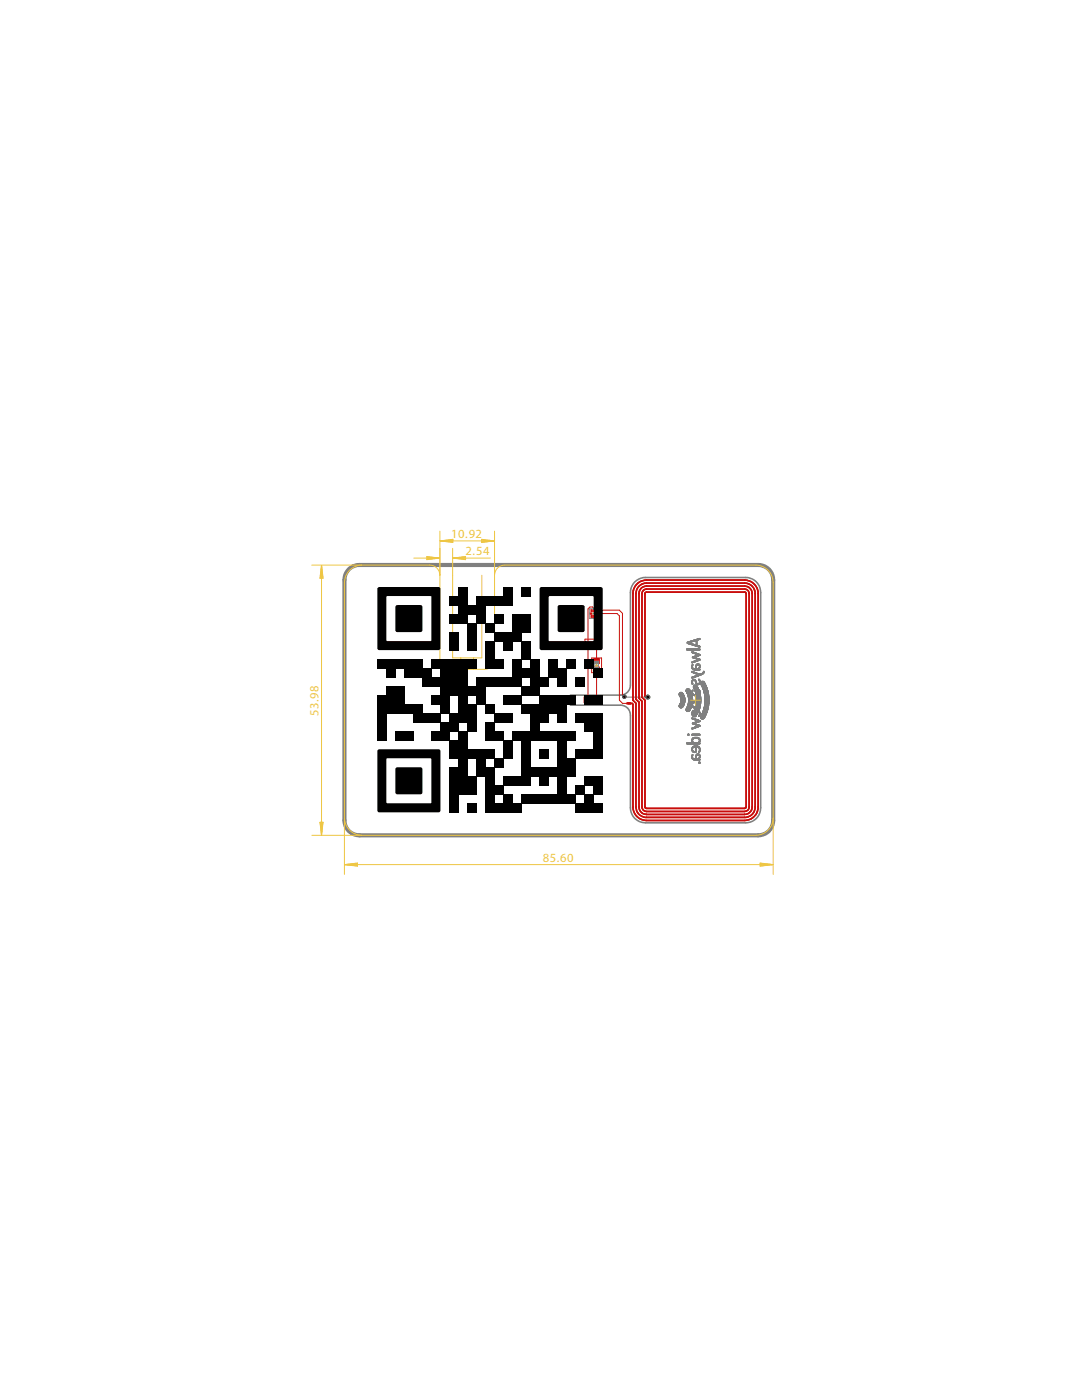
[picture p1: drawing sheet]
<svg xmlns="http://www.w3.org/2000/svg" width="216mm" height="279mm" viewBox="0 0 216 279" stroke-linecap="round" stroke-linejoin="round" font-family="sans-serif">
<defs><g id="words">
<g font-size="2.5" fill="#eec643">
<text x="90" y="107.4">10.92</text>
<text x="92.9" y="110.8">2.54</text>
<text x="63.6" y="142.9" transform="rotate(-90 63.6 142.9)">53.98</text>
<text x="108.3" y="172">85.60</text>
</g>
</g></defs>
<!-- layer: Layer 1 -->
<path d="M148.8 115.3a2.96 2.96 0 0 1 3 2.9v43a2.96 2.96 0 0 1-3 3h-20a3 3 0 0 1-3-3v-18.5a1.95 1.95 0 0 0-2-2h-10M148.8 115.3h-20a3 3 0 0 0-3 2.9v18.5a1.99 1.99 0 0 1-2 2h-10" fill="none" stroke="#808080" stroke-width=".32"/>
<g fill="none" stroke="#808080" stroke-width=".2">
<path d="M137.1 129.5v.2M137.1 128.2v.1M137.1 128.2v.2M137.2 128.1v.3M137.2 129.5v.2M137.3 129.5v.2M137.3 128.1v.4M137.4 128.1v.4M137.4 129.5v.2M137.5 129.5v.2M137.5 128.1v.4M137.5 128.3v.2"/>
<path d="M137.5 128v.2M137.6 128.3v.3M137.6 129.5v.2M137.6 128v.2M137.6 128.4v.2M137.7 128v.2M137.7 128.4v.2M137.7 129.5v.2M137.8 128v.2M137.8 128.4v.2M137.8 129.5v.2M137.9 127.9v.2"/>
<path d="M137.9 128.4v.3M137.9 129.5v.2M138 127.9v.2M138 129.5v.2M138 128.5v.2M138 135.1v.2M138 130.1v.1M138 132.1v.2M138 132.8v.5M138 134v.2M138 135.9v.5M138 137.9v.6"/>
<path d="M138.1 127.9v.2M138.1 128.5v.2M138.1 129.5v.2M138.1 132.1v.2M138.1 135.1v.2M138.1 130.1v.2M138.1 132.7v.7M138.1 134v.2M138.1 135.8v.7M138.1 137.8v.7M138.1 128.5l.1 .2M138.1 130v.3"/>
<path d="M138.1 127.8v.3M138.1 132.6l.1 .9M138.2 131.1v.2M138.2 132.1l-.1 .2M138.2 135.1l-.1 .3M138.2 135.7v.9M138.2 137.7v.9M138.2 128.5v.2M138.2 129.5v.2M138.2 130.1v.2M138.2 134v.2M138.2 127.8v.3"/>
<path d="M138.2 132.1v.2M138.2 132.6v1M138.2 135.1v.2M138.2 137.7v1M138.2 127.8v.2M138.2 133.2v.4M138.2 136.4v.2M138.2 137.7v.3M138.2 138.4v.3M138.2 132.6v.3M138.2 135.6v.4M138.3 128.5v.3"/>
<path d="M138.3 129.5v.2M138.3 130.1v.2M138.3 133.3v.3M138.3 134v.3M138.3 136.4v.2M138.3 137.8v.1M138.3 138.4v.4M138.3 127.8v.2M138.3 132.6v.2M138.3 131.1v.2M138.3 132v.2M138.3 135v.3"/>
<path d="M138.3 135.6v.3M138.3 128.6v.2M138.3 133.4v.2M138.3 138.5v.3M138.3 131v.3M138.3 135.6v.2M138.4 127.8v.2M138.4 128.6v.2M138.4 129.5v.2M138.4 130.1v.3M138.4 131v.3M138.4 133.4v.3"/>
<path d="M138.4 134v.3M138.4 138.5v.3M138.4 132v.2M138.4 135v.3M138.4 135.6v.2M138.4 130.2v.2M138.4 138.6l.1 .2M138.5 127.7l-.1 .3M138.5 131v.3M138.5 134.1v.2M138.5 135l-.1 .2M138.5 127.7v.3"/>
<path d="M138.5 128.6v.2M138.5 129.5v.2M138.5 130.2v.2M138.5 131v.4M138.5 135.6v.2M138.5 138.6v.2M138.5 132v.2M138.5 133.5v.2M138.5 135v.2M138.5 134.1v.3M138.5 131.9v.3M138.6 128.6v.3"/>
<path d="M138.6 129.5v.2M138.6 130.2v.3M138.6 131v.1M138.6 131.2v.2M138.6 133.5v.2M138.6 134.1v.3M138.6 135.6v.2M138.6 138.6v.2M138.6 127.7v.2M138.6 131.9v.2M138.6 135v.2M138.6 128.7v.2"/>
<path d="M138.6 134.2v.2M138.6 138.6v.3M138.6 134.9v.3M138.7 128.7v.2M138.7 129.5v.2M138.7 130.2v.3M138.7 130.9v.2M138.7 131.2v.2M138.7 131.9v.2M138.7 133.5v.2M138.7 134.2v.2M138.7 135.6v.3"/>
<path d="M138.7 138.6v.3M138.7 127.7v.2M138.7 134.9v.2M138.7 130.3v.2M138.7 135.6v.4M138.7 139.8v.4M138.8 127.7v.2M138.8 128.7v.2M138.8 129.5v.2M138.8 130.3v.2M138.8 130.9v.2M138.8 131.3v.1"/>
<path d="M138.8 131.8v.3M138.8 134.2v.3M138.8 134.9v.2M138.8 135.7v.5M138.8 133.1v.6M138.8 138.2v.7M138.8 131.3v.2M138.8 135.8l.1 .6M138.9 127.6l-.1 .3M138.9 128.7v.2M138.9 131.8l-.1 .3M138.9 132.8v.9"/>
<path d="M138.9 137.9v1M138.9 129.5v.2M138.9 130.3v.3M138.9 130.9v.2M138.9 131.3v.2M138.9 131.8v.2M138.9 135.9v.6M138.9 127.6v.2M138.9 132.7v1M138.9 134.3v.2M138.9 134.9v.2M138.9 137.8v1.1"/>
<path d="M138.9 136v.5M138.9 127.6v1.4M138.9 130.9v.1M138.9 132.6v1.1M138.9 134.8v.2M139 129.5v.2M139 131.3v.2M139 133.5v.2M139 134.3v.2M139 136.1v.5M139 138.6v.3M139 127.6v1.4"/>
<path d="M139 130.4v.2M139 130.8v.2M139 134.8v.2M139 137.7v.4M139 131.8v.2M139 132.6v.3M139 134.3v.3M139 136.3v.3M139 131.7v.3M139 132.5v.3M139 137.7v.3M139.1 127.6v1.4"/>
<path d="M139.1 129.5v.2M139.1 130.4v.2M139.1 130.8v.2M139.1 131.4v.1M139.1 133.5v.2M139.1 134.3v.3M139.1 136.4v.2M139.1 137.6v.3M139.1 138.6v.3M139.1 131.7v.3M139.1 132.5v.3M139.1 134.8v.2"/>
<path d="M139.1 127.6v.2M139.1 128.8v.2M139.1 131.4v.2M139.1 132.5v.2M139.1 134.4v.2M139.2 129.5v.2M139.2 130.4v.2M139.2 131.4v.2M139.2 133.5v.2M139.2 134.4v.2M139.2 134.7v.3M139.2 136.4v.3"/>
<path d="M139.2 137.6v.2M139.2 138.6v.3M139.2 127.5v.3M139.2 128.8v.3M139.2 130.8v.2M139.2 131.7v.2M139.2 132.5v.2M139.2 130.5v.2M139.2 134.7v.2M139.2 136.5v.2M139.2 127.5v.2M139.3 128.8v.3"/>
<path d="M139.3 129.5v.2M139.3 130.5v.4M139.3 132.5v.2M139.3 133.5v.2M139.3 134.4v.2M139.3 136.5v.2M139.3 137.6v.2M139.3 127.5v.2M139.3 131.4v.2M139.3 134.7v.2M139.3 131.7v.2M139.3 138.6v.3"/>
<path d="M139.3 131.4v.5M139.3 134.5v.1M139.3 133.4v.3M139.4 128.9v.2M139.4 129.5v.2M139.4 130.5v.4M139.4 131.5v.3M139.4 132.5v.2M139.4 134.5v.4M139.4 137.6v.3M139.4 127.5v.2M139.4 133.4v.3"/>
<path d="M139.4 135.6h.1M139.4 136.4v.3M139.4 138.5v.4M139.4 132.5v.3M139.4 135.6v.1M139.4 127.4v.3M139.4 133.3v.4M139.4 136.4v.2M139.5 127.4v.3M139.5 128.9v.2M139.5 129.5v.2M139.5 131.5v.3"/>
<path d="M139.5 132.5v.3M139.5 134.5v.4M139.5 135.6v.2M139.5 137.6v.3M139.5 130.6v.3M139.5 133.2v.5M139.5 136.4v.2M139.5 138.4v.5M139.5 132.5v.4M139.5 133.5v.2M139.5 134.5v.3M139.5 137.7v.3"/>
<path d="M139.5 138.6v.3M139.5 128.9v.3M139.5 133.1v.4M139.5 135.6v.4M139.5 136.2v.4M139.5 138.2v.4M139.6 128.9v.3M139.6 129.5v.2M139.6 130.6v.2M139.6 132.6v.8M139.6 133.5v.2M139.6 134.5v.3"/>
<path d="M139.6 135.6v.9M139.6 138.6v.3M139.6 127.4v.3M139.6 131.5v.3M139.6 137.7v.8M139.6 127.4v.2M139.6 131.6v.2M139.6 132.6v.7M139.6 134.6v.2M139.6 137.8v.7M139.7 127.4v.2M139.7 129.5v.2"/>
<path d="M139.7 130.6v.2M139.7 131.6v.1M139.7 132.7v.6M139.7 133.5v.2M139.7 135.7v.7M139.7 137.8v.6M139.7 138.6v.2M139.7 129v.2M139.7 134.6v.2M139.7 130.7h.1M139.7 132.9v.2M139.7 136v.2"/>
<path d="M139.7 138v.2M139.7 134.5v.2M139.8 134.5v.2M139.9 134.5v.2M140 134.5v.2M140 134.4v.2M140.1 134.4v.2M140.1 134.3v.3M140.2 134.3v.3M140.3 134.3l-.1 .2M140.3 134.2v.3M140.3 134.1v.4"/>
<path d="M140.4 134v.4M140.5 134v.3M140.5 134v.2M137 148.3v.2M137.1 148.3v.2M137.2 148.3v.2M137.2 146.6v.1M137.3 148.3v.2M137.3 146.5v.2M137.4 146.5v.3M137.4 148.3v.2M137.5 146.5v.2"/>
<path d="M137.5 148.3v.2M137.6 148.3v.2M137.7 148.3v.2M137.8 148.3v.2M137.9 148.3v.2M138 148.3v.2M138 140v.2M138 140.5v.4M138 142.2v.4M138 143.3v.1M138 145.3v.2M138 146.6v.1"/>
<path d="M138 147.6v.4M138 149.3v.5M138 150.7v.6M138.1 143.3v.1M138.1 145.3v.2M138.1 148.3v.2M138.1 140v.2M138.1 140.4v.6M138.1 142.1v.6M138.1 146.5v.2M138.1 147.5v.6M138.1 149.2v.7"/>
<path d="M138.1 150.7v.7M138.1 143.3v.2M138.2 140.3v.8M138.2 142v.8M138.2 144.3v.1M138.2 147.4v.7M138.2 149.1v.9M138.2 150.6v.9M138.2 140v.2M138.2 143.3v.2M138.2 144.3v.2M138.2 146.5v.2"/>
<path d="M138.2 148.3v.2M138.2 141.9v1M138.2 145.3v.2M138.2 147.3v.9M138.2 140v.5M138.2 140.8v.4M138.2 142.6v.3M138.2 147.9v.6M138.2 149.7v.4M138.2 151.2v.4M138.2 141.9v.3M138.2 145.2v.3"/>
<path d="M138.2 147.3v.4M138.2 149v.4M138.2 150.6v.2M138.3 140.9v.3M138.3 142.6v.3M138.3 143.3v.2M138.3 144.3v.2M138.3 146.5v.2M138.3 148v.5M138.3 149.8v.3M138.3 150.6v.1M138.3 151.3v.3"/>
<path d="M138.3 141.8v.3M138.3 145.2v.3M138.3 147.3v.3M138.3 140v.4M138.3 149v.3M138.3 142.7v.3M138.3 143.3v.3M138.3 145.2v.2M138.3 147.2v.3M138.3 148.1v.4M138.3 149.9v.2M138.3 141.8v.2"/>
<path d="M138.3 149v.2M138.4 140v.3M138.4 141v.3M138.4 141.8v.2M138.4 142.7v.3M138.4 143.3v.3M138.4 144.2v.3M138.4 145.2v.2M138.4 146.5v.2M138.4 148.1v.4M138.4 149.9v.3M138.4 151.4v.2"/>
<path d="M138.4 147.2v.3M138.4 148.9v.3M138.4 142.8v.2M138.4 143.4v.2M138.4 148.2v.3M138.4 151.4v.3M138.4 147.2v.2M138.5 140l-.1 .3M138.5 141.8l-.1 .2M138.5 144.2v.3M138.5 148.9l-.1 .3M138.5 140v.3"/>
<path d="M138.5 141.1v.2M138.5 141.8v.1M138.5 142.8v.2M138.5 143.4v.2M138.5 145.2v.2M138.5 146.5v.2M138.5 147.2v.2M138.5 148.2v.3M138.5 148.9v.2M138.5 150v.2M138.5 151.4v.3M138.5 144.2v.4"/>
<path d="M138.5 141.7v.2M138.5 145.1v.3M138.6 140v.2M138.6 141.1v.2M138.6 142.8v.2M138.6 145.1v.3M138.6 146.5v.2M138.6 147.2v.2M138.6 148.3v.2M138.6 148.9v.2M138.6 150v.2M138.6 151.5v.2"/>
<path d="M138.6 141.7v.2M138.6 143.4v.2M138.6 144.2v.4M138.6 142.9v.1M138.6 143.4v.3M138.6 144.4v.2M138.6 144.1v.3M138.6 145.1v.2M138.7 140v.2M138.7 141.1v.2M138.7 141.7v.2M138.7 142.9v.1"/>
<path d="M138.7 143.4v.3M138.7 144.1v.2M138.7 144.4v.2M138.7 145.1v.2M138.7 146.5v.2M138.7 147.2v.1M138.7 148.3v.2M138.7 148.9v.2M138.7 150v.2M138.7 151.5v.2M138.7 143.5v.2M138.7 142.8v.2"/>
<path d="M138.8 140v.2M138.8 141.1v.2M138.8 141.7v1.3M138.8 143.5v.2M138.8 144.1v.2M138.8 144.5v.2M138.8 146.5v.2M138.8 147.2v.1M138.8 148.3v.2M138.8 148.9v1.3M138.8 145v.3M138.8 151v.7"/>
<path d="M138.8 143.5l.1 .2M138.9 141.7l-.1 1.3M138.9 144.1v.2M138.9 145l-.1 .3M138.9 148.9l-.1 1.3M138.9 150.7v1M138.9 141.1v.2M138.9 141.7v1.3M138.9 143.5v.3M138.9 144.5v.2M138.9 145v.2M138.9 146.5v.2"/>
<path d="M138.9 147.2v.1M138.9 148.3v.2M138.9 148.9v1.2M138.9 140v.2M138.9 141.7v1.2M138.9 150.6v1.1M139 140v.2M139 141.1v.2M139 141.7v.2M139 143.6v.2M139 144v.2M139 144.5v.2"/>
<path d="M139 146.5v.2M139 147.2v.1M139 148.3v.2M139 148.9v.2M139 151.5v.2M139 145v.2M139 150.5v.4M139 144.9v.3M139 150.5v.3M139.1 140v.2M139.1 141.1v.2M139.1 141.7v.2"/>
<path d="M139.1 144v.2M139.1 144.6v.1M139.1 144.9v.3M139.1 146.5v.2M139.1 148.3v.2M139.1 148.9v.2M139.1 150.5v.2M139.1 151.5v.2M139.1 143.6v.2M139.1 147.2v.2M139.1 144.6v.2M139.1 144.9v.2"/>
<path d="M139.2 140v.2M139.2 141.1v.2M139.2 141.7v.2M139.2 143.6v.2M139.2 144.6v.2M139.2 144.9v.2M139.2 146.5v.2M139.2 147.2v.2M139.2 148.3v.2M139.2 148.9v.2M139.2 150.5v.2M139.2 144v.2"/>
<path d="M139.2 151.5v.2M139.2 143.7v.2M139.2 144v.1M139.3 140v.2M139.3 141.1v.2M139.3 141.8v.2M139.3 144.6v.5M139.3 146.5v.2M139.3 148.9v.2M139.3 150.5v.2M139.3 143.7v.4M139.3 147.2v.2"/>
<path d="M139.3 148.2v.3M139.3 151.4v.3M139.3 144.7v.4M139.3 148.9v.3M139.4 140v.2M139.4 141.1v.2M139.4 141.8v.2M139.4 143.7v.4M139.4 144.7v.4M139.4 146.5v.2M139.4 147.2v.3M139.4 148.9v.3"/>
<path d="M139.4 150.5v.2M139.4 148.1v.4M139.4 151.4v.3M139.4 141.8v.3M139.4 144.7v.3M139.4 147.3v.3M139.4 149v.3M139.4 142.8v.2M139.4 150v.2M139.4 151.3v.4M139.4 152.1v.2M139.5 140v.2"/>
<path d="M139.5 141.1v.2M139.5 141.9v.3M139.5 143.8v.3M139.5 144.7v.3M139.5 146.5v.2M139.5 147.3v.3M139.5 149v.4M139.5 150.5v.3M139.5 152.1v.2M139.5 142.7v.3M139.5 148v.5M139.5 149.9v.3"/>
<path d="M139.5 151.2v.5M139.5 141.9v.5M139.5 147.3v1.2M139.5 149.1v.5M139.5 150.5v.4M139.5 151.5v.2M139.5 142.6v.4M139.5 149.7v.5M139.5 151.1v.3M139.5 152.1v.3M139.6 140v.2M139.6 141.1v.2"/>
<path d="M139.6 141.9v1.1M139.6 143.8v.2M139.6 144.7v.3M139.6 146.5v.2M139.6 147.4v.8M139.6 148.3v.2M139.6 149.1v1M139.6 151.5v.2M139.6 152.1v.3M139.6 150.6v.8M139.6 142v.9M139.6 144.7v.2"/>
<path d="M139.6 147.4v.7M139.6 149.2v.9M139.6 150.6v.7M139.7 140v.2M139.7 141.1v.2M139.7 142.1v.7M139.7 143.8v.2M139.7 144.8v.1M139.7 146.5v.2M139.7 147.5v.5M139.7 148.3v.1M139.7 149.3v.7"/>
<path d="M139.7 150.7v.5M139.7 151.5v.2M139.7 152.1v.2M139.7 142.4v.2M139.7 143.9v.1M139.7 147.7v.1M139.7 149.5v.2M139.7 150.9v.1M139.7 152.2h.1"/>
</g>
<path d="M69.6 113.6l.8-.5 1.3-.3h79.6a2.96 2.96 0 0 1 3 2.9v48a2.96 2.96 0 0 1-3 3h-79.6a2.96 2.96 0 0 1-3-3l.1-48.4a2.89 2.89 0 0 1 .8-1.7z" fill="none" stroke="#808080" stroke-width=".83"/>
<path d="M124.6 139l4.7 .1" fill="none" stroke="#0696d7" stroke-width=".2"/>
<circle cx="129.3" cy="139.1" r=".4" fill="#0dab76"/>
<circle cx="129.3" cy="139.1" r=".4" fill="none" stroke="#0dab76" stroke-width=".2"/>
<circle cx="129.3" cy="139.1" r=".15" fill="#fff"/>
<circle cx="129.3" cy="139.1" r=".15" fill="none" stroke="#000" stroke-width=".2"/>
<circle cx="124.6" cy="139" r=".36" fill="#0dab76"/>
<circle cx="124.6" cy="139" r=".36" fill="none" stroke="#0dab76" stroke-width=".2"/>
<circle cx="124.6" cy="139" r=".15" fill="#fff"/>
<circle cx="124.6" cy="139" r=".15" fill="none" stroke="#000" stroke-width=".2"/>
<path d="M126.9 139.6v-21.1a2.08 2.08 0 0 1 2.1-2.1h19.6a2.08 2.08 0 0 1 2.1 2.1v42.5a2.08 2.08 0 0 1-2.1 2.1h-19.6a2.11 2.11 0 0 1-2.1-2.1v-20.6l-.6-.7v-21.2a2.71 2.71 0 0 1 2.7-2.7h19.6a2.71 2.71 0 0 1 2.7 2.7v42.5a2.71 2.71 0 0 1-2.7 2.7h-19.6a2.71 2.71 0 0 1-2.7-2.7v-20.5l-.2-.1h-.8M129.3 139.1h-.4l-.2-.1 .1-20.7h20v42.9l-19.8 .1-.3-.1v-21.5l-.6-.6v-20.6l.3-.7 .6-.2h19.6l.6 .2 .3 .7v42.5l-.3 .7-.6 .2h-19.6l-.6-.2-.3-.4v-21.3l-.6-.6v-20.9l.2-.7a1.41 1.41 0 0 1 1.3-.8h19.6a1.49 1.49 0 0 1 1.5 1.5v42.5a1.53 1.53 0 0 1-1.5 1.5h-19.6l-.6-.1-.6-.4-.3-1v-20.9l-.6-.5" fill="none" stroke="#c90d0c" stroke-width=".32"/>
<g fill="#c90d0c" stroke="#c90d0c" stroke-width=".2">
<path d="M125.1 140.2h.7v.3h-.7z"/>
<path d="M116.5 139.1h1.2v1.1h-1.2z"/>
<path d="M118.6 139.1h1.2v1.1h-1.2z"/>
<path d="M118.9 122.3h.5v.3h-.5z"/>
<path d="M118.9 121.6h.4v.5h-.4z"/>
<path d="M118.4 121.6h.3v.5h-.3z"/>
<path d="M117.9 121.6h.3v.5h-.3z"/>
<path d="M117.7 122.3h.5v.3h-.5z"/>
<path d="M117.9 122.8h.3v.5h-.3z"/>
<path d="M118.4 122.8h.3v.5h-.3z"/>
<path d="M118.9 122.8h.3v.5h-.3z"/>
<path d="M118.5 131.4h1.1v1h-1.1z"/>
<path d="M118.5 133.1h1.1v1h-1.1z"/>
<path d="M118.5 128h1.1v1h-1.1z"/>
<path d="M116.8 128h1.1v1h-1.1z"/>
</g>
<path d="M118.5 121.9v-.4l-.3-.4h-.5l-.4 .4v18l-.2 .2M119 123v8.9M119 133.6v5.9l.2 .2M119.1 121.8h4.5l.6 .6v16.3l.4 .3M119.1 122.4h4l.5 .5v16.8l.6 .7h1.3" fill="none" stroke="#c90d0c" stroke-width=".2"/>
<path d="M118.5 123h.5" fill="none" stroke="#c90d0c" stroke-width=".25"/>
<circle cx="129.3" cy="139.1" r=".4" fill="#0dab76"/>
<circle cx="129.3" cy="139.1" r=".4" fill="none" stroke="#0dab76" stroke-width=".2"/>
<circle cx="129.3" cy="139.1" r=".15" fill="#fff"/>
<circle cx="129.3" cy="139.1" r=".15" fill="none" stroke="#000" stroke-width=".2"/>
<circle cx="124.6" cy="139" r=".36" fill="#0dab76"/>
<circle cx="124.6" cy="139" r=".36" fill="none" stroke="#0dab76" stroke-width=".2"/>
<circle cx="124.6" cy="139" r=".15" fill="#fff"/>
<circle cx="124.6" cy="139" r=".15" fill="none" stroke="#000" stroke-width=".2"/>
<path d="M116.7 127.6h3v1.9h-3zM118.1 131.3h1.9v3h-1.9z" fill="none" stroke="#c90d0c" stroke-width=".2"/>
<g fill="none" stroke="#808080" stroke-width=".2">
<path d="M118.2 139.5l.1 .2-.1 .1-.2-.1zM135.5 138.7h1M135.5 138.7h.9M135.5 138.6h.9M135.5 138.5h.9M135.5 138.5h.8M135.5 138.4l.8 .1M135.5 138.4h.8M135.6 138.8h.9M135.6 138.3h.6M135.6 138.9h.9M135.7 139h.9"/>
<path d="M135.7 138.2h.4M135.7 139.1h.9M135.8 139.2h.8M135.8 139.3h.9M135.8 139.5h.9M135.8 139.4h.9M135.8 139.9h.9M135.8 139.8h.9M135.8 139.7h.9M135.8 139.6h.9M135.9 138.2h.1M136.7 140h-.9"/>
<path d="M136.9 137.9h.9M136.9 137.8h.8M136.9 138h1M136.9 138h.9M136.9 137.7l.8 .1M136.9 137.7h.8M136.9 137.6h.7M136.9 138.1h1M137 138.1l.9 .1M137 137.6h.6M137 138.2h.9M137 138.3h.9"/>
<path d="M137 137.5h.5M137.1 138.3h.9M137.1 137.5h.4M137.1 138.4h.9M137.1 138.4l.9 .1M137.2 138.5h.8M137.2 137.5h.2M137.2 138.6h.8M137.2 138.6h.9M137.2 138.7h.9M137.2 138.8h.9M137.3 138.8h.8"/>
<path d="M137.3 137.4v.1M137.3 138.9h.8M137.3 139h.9M137.3 139.1h.9M137.4 139.3h.8M137.4 139.2h.8M137.4 139.1h.8M137.4 139.4h.8M137.4 140h.8M137.4 139.9h.8M137.4 139.6h.8M137.4 139.5h.8"/>
<path d="M137.4 139.8h.8M137.4 139.7h.8M138.2 139.8h-.8M138.3 137.2h1M138.3 137.1h.9M138.3 137l.9 .1M138.4 137.3h.9M138.4 137.2h.9M138.4 137h.7M138.4 136.9h.7M138.4 137.3l.9 .1M138.4 137.4h.9"/>
<path d="M138.4 136.8h.6M138.5 137.4l.9 .1M138.5 136.8h.5M138.5 137.5h.9M138.5 137.6h.9M138.6 137.6h.8M138.6 137.7h.9M138.6 137.8h.9M138.7 137.9h.9M138.7 136.7h.1M138.7 138h.9M138.7 138.1l.9 .1"/>
<path d="M138.7 138.1h.9M138.8 138.2h.8M138.8 138.3h.9M138.8 138.4h.9M138.9 138.4l.8 .1M138.9 138.5h.8M138.9 138.6h.8M138.9 138.7h.9M138.9 136.7l-.4 .1M138.9 138.8l.9 .1M138.9 138.8h.9M139 138.9h.8"/>
<path d="M139 139h.8M139 139.3h.8M139 139.2h.8M139 139.1h.8M139 140h.8M139 139.9h.8M139 139.8h.8M139 139.7h.8M139 139.6h.8M139 139.5h.8M139 139.4h.8M139.8 136.4h.9"/>
<path d="M139.8 136.3h.9M139.8 136.3h.8M139.8 136.5h1M139.8 136.5h.9M139.8 136.1h.7M139.9 136.6l.9 .1M139.9 136.6h.9M139.9 136.7h.9M140 136.8h.9M140 136h.4M140 136.9h.9M140.1 137h.8"/>
<path d="M140.1 137h.9M140.1 136h.2M140.1 137.1h.9M140.1 137.2h.9M140.2 137.2h.9M140.2 137.3h.9M140.2 137.3l.9 .1M140.2 137.4h.9M140.3 137.4h.8M140.3 137.5h.9M140.3 137.5h.8M140.3 137.6h.9"/>
<path d="M140.3 137.7h.9M140.4 137.7l.8 .1M140.4 137.8h.8M140.4 137.9h.8M140.4 138h.9M140.4 137.9h.9M140.5 138.1l.8 .1M140.5 138.1h.8M140.5 136l-.6 .1M140.5 138.2h.8M140.5 138.3h.9M140.5 138.4l.9 .1"/>
<path d="M140.5 138.4h.9M140.5 136.1h-.7M140.5 138.5h.9M140.6 138.6h.8M140.6 136.2h-.8M140.6 138.8h.8M140.6 138.7h.8M140.6 138.9h.8M140.6 139.1h.9M140.6 139h.9M140.7 140h.8M140.7 139.9h.8"/>
<path d="M140.7 139.8h.8M140.7 139.7h.8M140.7 139.6h.8M140.7 139.5h.8M140.7 139.4h.8M140.7 139.3h.8M140.7 139.2h.8M140.7 139.1h.8M135.5 140.9h.9M135.5 141.1h.8M135.5 140.7h1M135.6 140.6h.9"/>
<path d="M135.6 141.2h.6M135.6 141.2h.5M135.7 140.4h.9M135.7 141.3h.3M135.8 140.3h.8M135.8 140.1h.9M135.8 140h.9M136.2 141.1h-.6M136.3 141h-.8M136.3 140.9l-.8 .1M136.4 140.8h-.9M136.5 140.8h-1"/>
<path d="M136.5 140.7h-.9M136.5 140.6h-.9M136.5 140.5h-.9M136.6 140.5h-.9M136.6 140.3h-.9M136.6 140.4h-.9M136.6 140.2l-.8 .1M136.7 140.2h-.9M136.9 141.6h.8M136.9 141.6h.9M136.9 141.5h.9M136.9 141.8h.7"/>
<path d="M136.9 141.4h1M137 141.9h.5M137 141.2h.9M137.1 141.2h.8M137.1 142h.4M137.1 141.1h.9M137.2 140.9h.8M137.2 142h.2M137.2 140.7h.9M137.3 140.7h.8M137.3 140.6h.8M137.3 140.5h.9"/>
<path d="M137.3 140.4h.9M137.4 140.3h.8M137.4 140.2h.8M137.4 140.1h.8M137.6 141.9h-.6M137.7 141.8h-.8M137.7 141.7h-.8M137.8 141.5h-.9M137.9 141.4h-1M137.9 141.3h-.9M138 141h-.9M138 140.9l-.9 .1"/>
<path d="M138 140.9h-.8M138.1 140.8h-.9M138.1 140.6h-.8M138.2 140.5h-.9M138.2 140.4h-.9M138.3 142.3h.9M138.4 142.6h.7M138.4 142.5h.7M138.4 142.1h.9M138.5 142.7h.5M138.5 142h.9M138.5 142.7h.4"/>
<path d="M138.6 141.8h.8M138.6 142.7h.3M138.6 141.7h.9M138.7 141.5h.9M138.8 141.3h.8M138.8 141.2h.9M138.8 141.1h.9M138.9 140.9h.8M138.9 140.7h.9M139 140.6h.8M139 140.5h.8M139 140.4h.8"/>
<path d="M139 140.3h.8M139 140.2h.8M139 140.1h.8M139.1 142.5h-.8M139.2 142.4h-.9M139.3 142.3h-1M139.3 142.2h-.9M139.4 142l-1 .1M139.4 142h-.9M139.4 141.9h-.9M139.5 141.8h-.9M139.5 141.6h-.9"/>
<path d="M139.6 141.6h-.9M139.6 141.5h-.9M139.6 141.4h-.9M139.6 141.3h-.8M139.7 141.2h-.9M139.7 141.1h-.9M139.7 141h-.8M139.7 140.9l-.8 .1M139.7 140.9h-.8M139.8 140.8h-.9M139.8 143.2h.8M139.8 143.1h.9"/>
<path d="M139.8 140.6h-.8M139.8 143.3h.8M139.8 140.5h-.8M139.8 143h.9M139.8 140.4h-.8M139.9 143.4h.6M139.9 142.8h.9M140 143.4h.4M140 142.6h.9M140 143.5h.3M140.1 142.4h.9M140.1 142.3h.9"/>
<path d="M140.2 142.1h.9M140.3 142h.8M140.3 141.9h.9M140.4 141.7h.8M140.4 141.6h.8M140.4 141.5h.9M140.5 141.4h.8M140.5 141.3h.8M140.5 143.4h-.6M140.5 141.1h.9M140.5 143.3h-.7M140.6 140.9h.8"/>
<path d="M140.6 140.8h.8M140.6 140.7h.8M140.6 140.6h.8M140.6 143.2h-.8M140.6 140.5h.8M140.6 140.5h.9M140.6 140.4h.9M140.7 140.4h.8M140.7 140.3h.8M140.7 140.2h.8M140.7 140.1h.8M140.7 143l-.9 .1"/>
<path d="M140.7 143h-.9M140.8 142.9h-1M140.8 142.9h-.9M140.8 142.7l-.9 .1M140.8 142.7h-.9M140.9 142.7h-.9M140.9 142.6h-.9M140.9 142.5h-.9M141 142.5h-1M141 142.4h-.9M141.1 142.2h-.9M141.1 142h-.8"/>
<path d="M141.2 141.9h-.9M141.2 141.8h-.9M141.2 141.7h-.8M141.3 141.4h-.9M141.3 141.3h-.8M141.4 141.2h-.9M141.4 141h-.9M141.4 140.9l-.9 .1M141.4 140.6h-.8"/>
</g>
<circle cx="117.9" cy="139.3" r=".13" fill="#808080"/>
<g fill="none" stroke="#808080" stroke-width=".2">
<path d="M117.2 139.1h1.9v1.1h-1.9zM117.6 121.5h1.9v1.9h-1.9zM117.8 129h.7M117.8 128.1h.7M118.7 132.4v.8M119.4 132.4v.8"/>
<circle cx="117.9" cy="139.3" r=".13"/>
</g>
<g fill="#808080" stroke="#808080" stroke-width=".2">
<path d="M118.6 133.2h.9v.4h-.9z"/>
<path d="M118.6 131.9h.9v.5h-.9z"/>
<path d="M118.5 128.1h.5v.9h-.5z"/>
<path d="M117.3 128.1h.6v.9h-.6z"/>
</g>
<path d="M117.9 139.7h.5M117.9 128.5h.5M118.2 128.3v.5M118.2 139.4v.5M118.3 122.4h.5M118.5 122.2v.5M118.8 132.8h.5M119 132.5v.5M137.8 139.7h2M138.8 138.7v2.1" fill="none" stroke="#afd134" stroke-width=".2"/>
<path d="M119.1 121.8v.1" fill="none" stroke="#c8c832" stroke-width=".2"/>
<g fill="none" stroke="#eec643" stroke-width=".2">
<path d="M62.2 112.8h23.5a2.06 2.06 0 0 1 2.1 2M64.2 112.8v53.8M64.2 112.8l.3 2.6h-.7zM64.2 112.8l-.2 2.6M64.2 112.8l-.3 2.6M64.2 112.8l.2 2.6M64.2 112.8l.1 2.6M72.2 112.8a3.5 3.5 0 0 0-3.5 3.4v58.3M82.6 111.4h5.1M85.2 111.1l2.5 .3-2.5 .3zM85.2 111.3l2.5 .1M85.2 111.1l2.5 .3"/>
<path d="M87.7 111.4l-2.5 .1M87.7 111.4l-2.5 .2M87.8 106v25.6a2.02 2.02 0 0 0 2 2h6.8a2.02 2.02 0 0 0 2.1-2v-25.6M87.8 107.9h10.8M87.8 107.9l2.6-.3v.7zM87.8 107.9l2.6 .2M87.8 108l2.6 .2M90.3 109.4v21.9h5.8v-16.5M90.4 107.8l-2.6 .1M90.4 107.7l-2.6 .2M90.4 111.4l2.5-.3v.6zM90.4 111.4l2.5 .1"/>
<path d="M90.4 111.4l2.5 .2M90.4 111.4h7.5M92.9 111.3l-2.5 .1M92.9 111.1l-2.5 .3M96.1 107.6l2.5 .3-2.5 .4zM96.1 107.8l2.5 .1M96.1 107.7l2.5 .2M98.6 107.9l-2.5 .2M98.6 108l-2.5 .2M98.7 114.8a2.02 2.02 0 0 1 2-2h50.2a3.5 3.5 0 0 1 3.4 3.4v58.3M91.9 131.3v2.3M94.5 131.3v2.3"/>
<path d="M63.8 164.1h.7l-.3 2.5zM63.9 164.1l.3 2.5M64 164.1l.2 2.5M64.3 164.1l-.1 2.5M64.4 164.1l-.2 2.5M68.7 163.3a3.5 3.5 0 0 0 3.5 3.4M68.8 172.6h85.4M68.8 172.6l2.5-.4v.7zM68.8 172.6l2.5 .1M68.8 172.6l2.5 .2M71.3 172.4l-2.5 .2M71.3 172.3l-2.5 .3"/>
<path d="M151.7 172.2l2.5 .4-2.5 .3zM151.7 172.4l2.5 .2M151.7 172.3l2.5 .3M154.2 172.6l-2.5 .1M154.2 172.6l-2.5 .2M154.3 163.3a3.5 3.5 0 0 1-3.4 3.4h-88.7"/>
</g>
<!-- layer: Layer 2 -->
<g fill="#000">
<path d="M89.7 119h1.8v1.8h-1.8zM91.5 117.2h1.8v1.8h-1.8zM91.5 119h1.8v1.8h-1.8zM95.1 119h1.8v1.8h-1.8zM96.9 119h1.8v1.8h-1.8zM98.7 119h1.8v1.8h-1.8zM100.5 117.2h1.8v1.8h-1.8zM100.5 119h1.8v1.8h-1.8zM104.1 117.2h1.8v1.8h-1.8zM75.3 131.5h1.8v1.8h-1.8zM75.3 138.7h1.8v1.8h-1.8zM77.1 131.5h1.8v1.8h-1.8z"/>
<path d="M77.1 133.3h1.8v1.8h-1.8zM77.1 136.9h1.8v1.8h-1.8zM77.1 138.7h1.8v1.8h-1.8zM78.9 131.5h1.8v1.8h-1.8zM78.9 136.9h1.8v1.8h-1.8zM78.9 138.7h1.8v1.8h-1.8zM80.7 131.5h1.8v1.8h-1.8zM80.7 133.3h1.8v1.8h-1.8zM82.5 131.5h1.8v1.8h-1.8zM82.5 133.3h1.8v1.8h-1.8zM78.9 120.9l.4-.2 4.8 .1 .2 .3-.1 4.9-.3 .1h-4.8l-.2-.3zM84.3 133.3h1.8v1.8h-1.8z"/>
<path d="M84.3 135.1h1.8v1.8h-1.8zM86.1 131.5h1.8v1.8h-1.8zM86.1 135.1h1.8v1.8h-1.8zM86.1 138.7h1.8v1.8h-1.8zM87.9 131.5h1.8v1.8h-1.8zM87.9 133.3h1.8v1.8h-1.8zM87.9 135.1h1.8v1.8h-1.8zM87.9 136.9h1.8v1.8h-1.8zM87.9 138.7h1.8v1.8h-1.8zM89.7 122.5h1.8v1.8h-1.8zM89.7 126.1h1.8v1.8h-1.8zM89.7 127.9h1.8v1.8h-1.8z"/>
<path d="M89.7 131.5h1.8v1.8h-1.8zM89.7 133.3h1.8v1.8h-1.8zM89.7 135.1h1.8v1.8h-1.8zM89.7 136.9h1.8v1.8h-1.8zM91.5 120.8h1.8v1.7h-1.8zM91.5 122.5h1.8v1.8h-1.8zM91.5 131.5h1.8v1.8h-1.8zM91.5 133.3h1.8v1.8h-1.8zM91.5 135.1h1.8v1.8h-1.8zM91.5 136.9h1.8v1.8h-1.8zM91.5 138.7h1.8v1.8h-1.8zM93.3 120.8h1.8v1.7h-1.8z"/>
<path d="M93.3 124.3h1.8v1.8h-1.8zM93.3 126.1h1.8v1.8h-1.8zM93.3 127.9h1.8v1.8h-1.8zM93.3 131.5h1.8v1.8h-1.8zM93.3 136.9h1.8v1.8h-1.8zM95.1 120.8h1.8v1.7h-1.8zM95.1 122.5h1.8v1.8h-1.8zM95.1 135.1h1.8v1.8h-1.8zM95.1 136.9h1.8v1.8h-1.8zM95.1 138.7h1.8v1.8h-1.8zM96.9 124.3h1.8v1.8h-1.8zM96.9 127.9h1.8v1.8h-1.8z"/>
<path d="M96.9 129.7h1.8v1.8h-1.8zM96.9 131.5h1.8v1.8h-1.8zM96.9 135.1h1.8v1.8h-1.8zM98.7 122.5h1.8v1.8h-1.8zM98.7 126.1h1.8v1.8h-1.8zM98.7 131.5h1.8v1.8h-1.8zM98.7 135.1h1.8v1.8h-1.8zM100.5 126.1h1.8v1.8h-1.8zM100.5 127.9h1.8v1.8h-1.8zM100.5 135.1h1.8v1.8h-1.8zM100.5 138.7h1.8v1.8h-1.8zM102.3 122.5h1.8v1.8h-1.8z"/>
<path d="M102.3 124.3h1.8v1.8h-1.8zM102.3 126.1h1.8v1.8h-1.8zM102.3 131.5h1.8v1.8h-1.8zM102.3 133.3h1.8v1.8h-1.8zM102.3 135.1h1.8v1.8h-1.8zM102.3 138.7h1.8v1.8h-1.8zM104.1 122.5h1.8v1.8h-1.8zM104.1 124.3h1.8v1.8h-1.8zM104.1 127.9h1.8v1.8h-1.8zM104.1 129.7h1.8v1.8h-1.8zM104.1 133.3h1.8v1.8h-1.8zM104.1 136.9h1.8v1.8h-1.8z"/>
<path d="M105.9 131.5h1.8v1.8h-1.8zM105.9 133.3h1.8v1.8h-1.8zM105.9 135.1h1.8v1.8h-1.8zM105.9 136.9h1.8v1.8h-1.8zM107.7 135.1h1.8v1.8h-1.8zM107.7 138.7h1.8v1.8h-1.8zM109.5 131.5h1.8v1.8h-1.8zM109.5 133.3h1.8v1.8h-1.8zM109.5 138.7h1.8v1.8h-1.8zM111.3 133.3h1.8v1.8h-1.8zM111.3 135.1h1.8v1.8h-1.8zM111.3 138.7h1.8v1.8h-1.8z"/>
<path d="M113.1 131.5h1.8v1.8h-1.8zM113.1 138.7h1.8v1.8h-1.8zM114.9 135.1h1.8v1.8h-1.8zM116.7 131.5h1.8v1.8h-1.8zM116.7 138.7h1.8v1.8h-1.8zM111.3 120.9l.3-.2 4.9 .1 .2 .3-.1 4.9-.3 .1h-4.8l-.2-.3zM118.5 133.3h1.8v1.8h-1.8zM118.5 138.7h1.8v1.8h-1.8zM75.3 140.5h1.8v1.8h-1.8zM75.3 142.3h1.8v1.8h-1.8zM75.3 144.1h1.8v1.8h-1.8zM75.3 145.9h1.8v1.8h-1.8z"/>
<path d="M77.1 140.5h1.8v1.8h-1.8zM78.9 140.5h1.8v1.8h-1.8zM78.9 145.9h1.8v1.8h-1.8zM80.7 140.5h1.8v1.8h-1.8zM80.7 145.9h1.8v1.8h-1.8zM82.5 140.5h1.8v1.8h-1.8zM82.5 142.3h1.8v1.8h-1.8zM78.9 153.3l.4-.2 4.8 .1 .2 .3-.1 4.8-.3 .2h-4.8l-.2-.4zM84.3 142.3h1.8v1.8h-1.8zM86.1 142.3h1.8v1.8h-1.8zM86.1 145.9h1.8v1.8h-1.8zM87.9 140.5h1.8v1.8h-1.8z"/>
<path d="M87.9 144.1h1.8v1.8h-1.8zM87.9 145.9h1.8v1.8h-1.8zM89.7 142.3h1.8v1.8h-1.8zM89.7 144.1h1.8v1.8h-1.8zM89.7 147.7h1.8v1.8h-1.8zM89.7 149.5h1.8v1.8h-1.8zM89.7 153.1h1.8v1.8h-1.8zM89.7 154.9h1.8v1.8h-1.8zM89.7 156.7h1.8v1.8h-1.8zM89.7 158.5h1.8v1.8h-1.8zM91.5 140.5h1.8v1.8h-1.8zM91.5 142.3h1.8v1.8h-1.8z"/>
<path d="M91.5 145.9h1.8v1.8h-1.8zM91.5 147.7h1.8v1.8h-1.8zM91.5 149.5h1.8v1.8h-1.8zM91.5 151.3h1.8v1.8h-1.8zM91.5 153.1h1.8v1.8h-1.8zM91.5 154.9h1.8v1.8h-1.8zM91.5 156.7h1.8v1.8h-1.8zM93.3 140.5h1.8v1.8h-1.8zM93.3 142.3h1.8v1.8h-1.8zM93.3 144.1h1.8v1.8h-1.8zM93.3 149.5h1.8v1.8h-1.8zM93.3 154.9h1.8v1.8h-1.8z"/>
<path d="M93.3 156.7h1.8v1.8h-1.8zM95.1 149.5h1.8v1.8h-1.8zM95.1 151.3h1.8v1.8h-1.8zM95.1 153.1h1.8v1.8h-1.8zM96.9 140.5h1.8v1.8h-1.8zM96.9 144.1h1.8v1.8h-1.8zM96.9 145.9h1.8v1.8h-1.8zM96.9 149.5h1.8v1.8h-1.8zM96.9 153.1h1.8v1.8h-1.8zM96.9 154.9h1.8v1.8h-1.8zM96.9 156.7h1.8v1.8h-1.8zM96.9 158.5h1.8v1.8h-1.8z"/>
<path d="M98.7 142.3h1.8v1.8h-1.8zM98.7 145.9h1.8v1.8h-1.8zM98.7 151.3h1.8v1.8h-1.8zM98.7 156.7h1.8v1.8h-1.8zM100.5 142.3h1.8v1.8h-1.8zM100.5 147.7h1.8v1.8h-1.8zM100.5 149.5h1.8v1.8h-1.8zM100.5 154.9h1.8v1.8h-1.8zM100.5 158.5h1.8v1.8h-1.8zM102.3 145.9h1.8v1.8h-1.8zM102.3 154.9h1.8v1.8h-1.8zM104.1 140.5h1.8v1.8h-1.8z"/>
<path d="M104.1 145.9h1.8v1.8h-1.8zM104.1 147.7h1.8v1.8h-1.8zM104.1 149.5h1.8v1.8h-1.8zM104.1 151.3h1.8v1.8h-1.8zM104.1 153.1h1.8v1.8h-1.8zM104.1 154.9h1.8v1.8h-1.8zM104.1 158.5h1.8v1.8h-1.8zM105.9 140.5h1.8v1.8h-1.8zM105.9 142.3h1.8v1.8h-1.8zM105.9 144.1h1.8v1.8h-1.8zM105.9 145.9h1.8v1.8h-1.8zM105.9 153.1h1.8v1.8h-1.8z"/>
<path d="M105.9 158.5h1.8v1.8h-1.8zM107.7 140.5h1.8v1.8h-1.8zM107.7 142.3h1.8v1.8h-1.8zM107.7 145.9h1.8v1.8h-1.8zM107.7 149.5h1.8v1.8h-1.8zM107.7 153.1h1.8v1.8h-1.8zM107.7 154.9h1.8v1.8h-1.8zM107.7 158.5h1.8v1.8h-1.8zM109.5 140.5h1.8v1.8h-1.8zM109.5 145.9h1.8v1.8h-1.8zM109.5 153.1h1.8v1.8h-1.8zM109.5 158.5h1.8v1.8h-1.8z"/>
<path d="M111.3 140.5h1.8v1.8h-1.8zM111.3 142.3h1.8v1.8h-1.8zM111.3 145.9h1.8v1.8h-1.8zM111.3 147.7h1.8v1.8h-1.8zM111.3 149.5h1.8v1.8h-1.8zM111.3 151.3h1.8v1.8h-1.8zM111.3 153.1h1.8v1.8h-1.8zM111.3 154.9h1.8v1.8h-1.8zM111.3 156.7h1.8v1.8h-1.8zM111.3 158.5h1.8v1.8h-1.8zM113.1 145.9h1.8v1.8h-1.8zM113.1 151.3h1.8v1.8h-1.8z"/>
<path d="M113.1 153.1h1.8v1.8h-1.8zM113.1 158.5h1.8v1.8h-1.8zM114.9 142.3h1.8v1.8h-1.8zM114.9 149.5h1.8v1.8h-1.8zM114.9 156.7h1.8v1.8h-1.8zM116.7 142.3h1.8v1.8h-1.8zM116.7 144.1h1.8v1.8h-1.8zM116.7 149.5h1.8v1.8h-1.8zM116.7 154.9h1.8v1.8h-1.8zM116.7 158.5h1.8v1.8h-1.8zM118.5 142.3h1.8v1.8h-1.8zM118.5 144.1h1.8v1.8h-1.8z"/>
<path d="M118.5 145.9h1.8v1.8h-1.8zM118.5 147.7h1.8v1.8h-1.8zM118.5 149.5h1.8v1.8h-1.8zM118.5 154.9h1.8v1.8h-1.8zM118.5 156.7h1.8v1.8h-1.8zM89.7 160.3h1.8v1.8h-1.8zM93.3 160.3h1.8v1.8h-1.8zM96.9 160.3h1.8v1.8h-1.8zM98.7 160.3h1.8v1.8h-1.8zM100.5 160.3h1.8v1.8h-1.8zM102.3 160.3h1.8v1.8h-1.8zM114.9 160.3h1.8v1.8h-1.8z"/>
<path d="M116.7 160.3h1.8v1.8h-1.8zM118.5 160.3h1.8v1.8h-1.8z"/>
<path d="M77.2 119h8.8v8.9h-8.8zM75.3 117.3v12.1l.2 .3h12l.3-.1 .1-12.1-.2-.3h-12z"/>
<path d="M109.5 119h8.9v8.9h-8.9zM107.7 117.3v12.1l.2 .3h12l.3-.1 .1-12.1-.2-.3h-12z"/>
<path d="M77.2 151.4h8.8v8.9h-8.8zM75.3 149.7v12l.2 .4h12l.3-.2 .1-12-.2-.3-12-.1z"/>
</g>
<use href="#words"/>
</svg>
